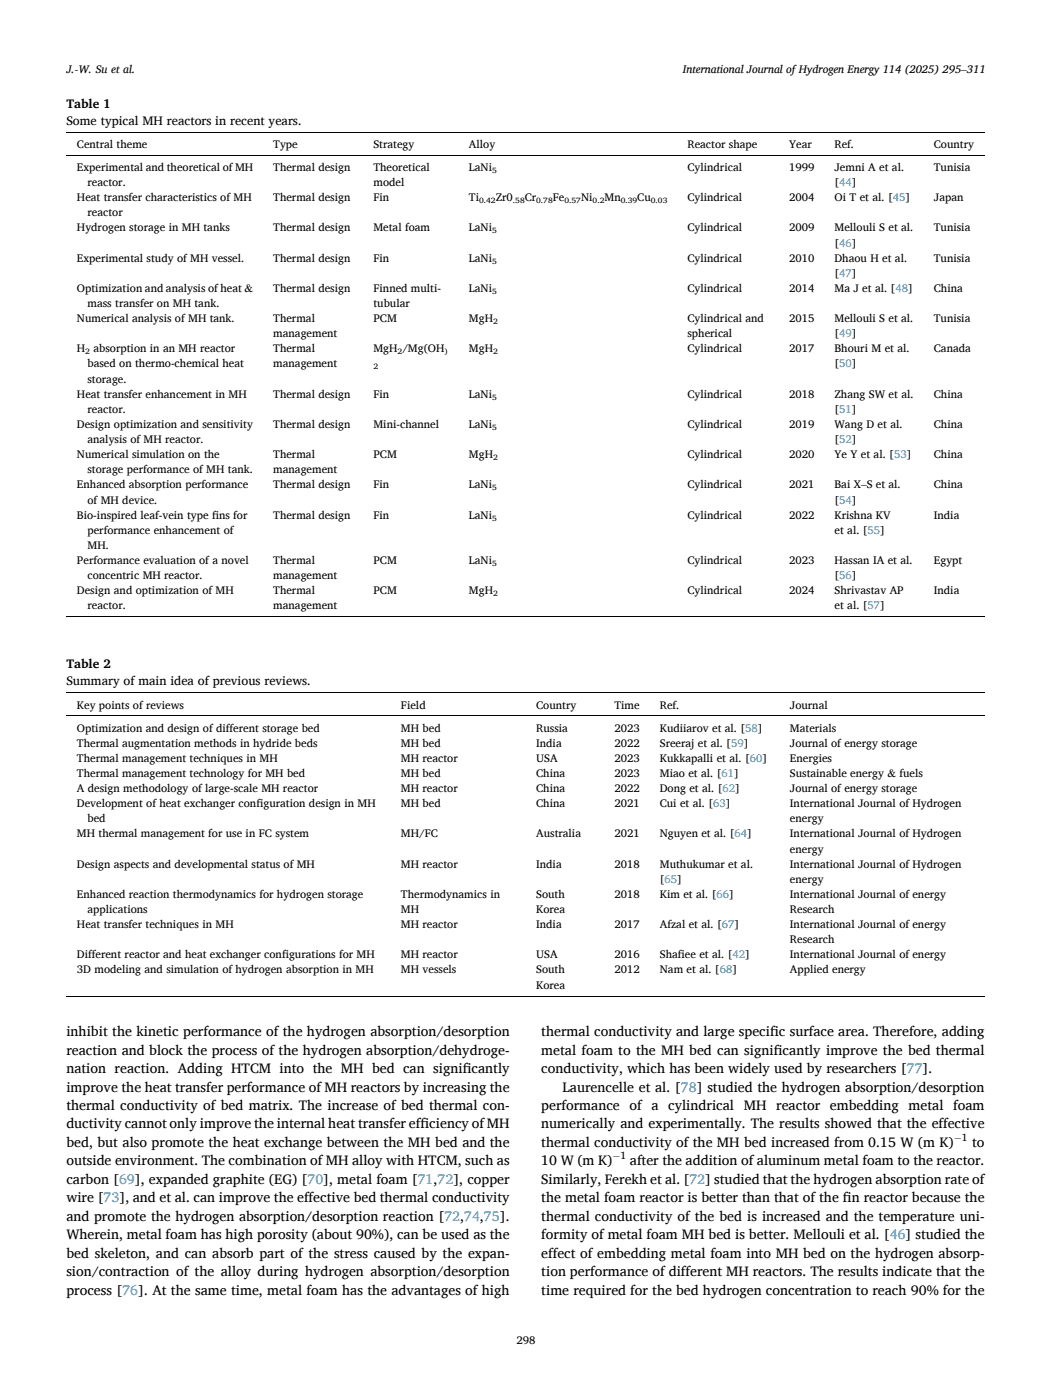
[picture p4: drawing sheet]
<svg xmlns="http://www.w3.org/2000/svg" width="210mm" height="280mm" viewBox="0 0 210 280" stroke-linecap="round" stroke-linejoin="round" font-family="sans-serif">
<defs><g id="words">
<g font-size="2.8">
<text x="13.3" y="207.3">inhibit the kinetic performance of the hydrogen absorption/desorption</text>
<text x="108.2" y="207.3">thermal conductivity and large specif</text>
<text x="153.9" y="207.3">ic surface area. Therefore, adding</text>
<text x="13.3" y="210.9">reaction and block the process of the hydrogen absorption/dehydroge-</text>
<text x="13.3" y="214.6">nation reaction. Adding HTCM into the MH bed can signif</text>
<text x="92.5" y="214.6">icantly</text>
<text x="108.2" y="210.9">metal foam to the MH bed can signif</text>
<text x="108.2" y="214.6">conductivity, which has been widely used by researchers [77].</text>
<text x="154.6" y="210.9">icantly improve the bed thermal</text>
<text x="13.3" y="218.3">improve the heat transfer performance of MH reactors by increasing the</text>
<text x="112.4" y="218.3">Laurencelle et al. [78] studied the hydrogen absorption/desorption</text>
<text x="13.3" y="222">thermal conductivity of bed matrix. The increase of bed thermal con-</text>
<text x="13.3" y="225.7">ductivity cannot only improve the internal heat transfer eff</text>
<text x="84" y="225.7">iciency ofMH</text>
<text x="108.2" y="222">performance of a cylindrical MH reactor embedding metal foam</text>
<text x="108.2" y="225.7">numerically and experimentally. The results showed that the effective</text>
<text x="13.3" y="229.4">bed, but also promote the heat exchange between the MH bed and the</text>
<text x="13.3" y="233.1">outside environment. The combination of MH alloy with HTCM, such as</text>
<text x="108.2" y="229.4">thermal conductivity of the MH bed increased from 0.15 W (m K)</text>
<text x="108.2" y="233.1">10 W (m K)</text>
<text x="125.9" y="233.1">after the addition of aluminum metal foam to the reactor.</text>
<text x="194.2" y="229.4">to</text>
<text x="13.3" y="236.8">carbon [69], expanded graphite (EG) [70], metal foam [71,72], copper</text>
<text x="108.2" y="236.8">Similarly, Ferekh et al. [72] studied that the hydrogen absorption rate of</text>
<text x="13.3" y="240.5">wire [73], and et al. can improve the effective bed thermal conductivity</text>
<text x="13.3" y="244.2">and promote the hydrogen absorption/desorption reaction [72,74,75].</text>
<text x="108.2" y="240.5">the metal foam reactor is better than that of the f</text>
<text x="108.2" y="244.2">thermal conductivity of the bed is increased and the temperature uni-</text>
<text x="168.4" y="240.5">in reactor because the</text>
<text x="13.3" y="247.9">Wherein, metal foam has high porosity (about 90%), can be used as the</text>
<text x="13.3" y="251.5">bed skeleton, and can absorb part of the stress caused by the expan-</text>
<text x="108.2" y="247.9">formity of metal foam MH bed is better. Mellouli et al. [46] studied the</text>
<text x="108.2" y="251.5">effect of embedding metal foam into MH bed on the hydrogen absorp-</text>
<text x="13.3" y="255.2">sion/contraction of the alloy during hydrogen absorption/desorption</text>
<text x="108.2" y="255.2">tion performance of different MH reactors. The results indicate that the</text>
<text x="13.3" y="258.9">process [76]. At the same time, metal foam has the advantages of high</text>
<text x="108.2" y="258.9">time required for the bed hydrogen concentration to reach 90% for the</text>
</g>
<g font-size="2.5">
<text x="13.3" y="21.6">Table 1</text>
<text x="13.3" y="24.9">Some typical MH reactors in recent years.</text>
<text x="13.3" y="133.7">Table 2</text>
<text x="13.3" y="137.1">Summary of main idea of previous reviews.</text>
</g>
<g font-size="2.2">
<text x="13.3" y="14.6">J.-W. Su et al.</text>
<text x="136.5" y="14.6">International Journal ofHydrogen Energy 114 (2025) 295–311</text>
<text x="15.4" y="29.6">Central theme</text>
<text x="54.6" y="29.6">Type</text>
<text x="74.6" y="29.6">Strategy</text>
<text x="93.7" y="29.6">Alloy</text>
<text x="137.4" y="29.6">Reactor shape</text>
<text x="157.7" y="29.6">Year</text>
<text x="166.7" y="29.6">Ref.</text>
<text x="186.6" y="29.6">Country</text>
<text x="15.4" y="34.2">Experimental and theoretical ofMH</text>
<text x="54.6" y="34.2">Thermal design</text>
<text x="74.6" y="34.2">Theoretical</text>
<text x="93.7" y="34.2">LaNi</text>
<text x="137.4" y="34.2">Cylindrical</text>
<text x="157.7" y="34.2">1999</text>
<text x="166.7" y="34.2">Jemni A et al.</text>
<text x="186.6" y="34.2">Tunisia</text>
<text x="15.4" y="40.3">Heat transfer characteristics of MH</text>
<text x="17.5" y="37.2">reactor.</text>
<text x="54.6" y="40.3">Thermal design</text>
<text x="74.6" y="37.2">model</text>
<text x="74.6" y="40.3">Fin</text>
<text x="93.7" y="40.3">Ti</text>
<text x="99" y="40.3">Zr0</text>
<text x="104.9" y="40.3">Cr</text>
<text x="110.5" y="40.3">Fe</text>
<text x="116.1" y="40.3">Ni</text>
<text x="120.8" y="40.3">Mn</text>
<text x="127.3" y="40.3">Cu</text>
<text x="137.4" y="40.3">Cylindrical</text>
<text x="157.7" y="40.3">2004</text>
<text x="166.7" y="37.2">[44]</text>
<text x="166.7" y="40.3">Oi T et al. [45]</text>
<text x="186.6" y="40.3">Japan</text>
<text x="15.4" y="46.3">Hydrogen storage in MH tanks</text>
<text x="17.5" y="43.3">reactor</text>
<text x="54.6" y="46.3">Thermal design</text>
<text x="74.6" y="46.3">Metal foam</text>
<text x="93.7" y="46.3">LaNi</text>
<text x="137.4" y="46.3">Cylindrical</text>
<text x="157.7" y="46.3">2009</text>
<text x="166.7" y="46.3">Mellouli S et al.</text>
<text x="186.6" y="46.3">Tunisia</text>
<text x="15.4" y="52.4">Experimental study of MH vessel.</text>
<text x="54.6" y="52.4">Thermal design</text>
<text x="74.6" y="52.4">Fin</text>
<text x="93.7" y="52.4">LaNi</text>
<text x="137.4" y="52.4">Cylindrical</text>
<text x="157.7" y="52.4">2010</text>
<text x="166.7" y="49.3">[46]</text>
<text x="166.7" y="52.4">Dhaou H et al.</text>
<text x="186.6" y="52.4">Tunisia</text>
<text x="15.4" y="58.4">Optimization and analysis ofheat &amp;</text>
<text x="54.6" y="58.4">Thermal design</text>
<text x="74.6" y="58.4">Finned multi-</text>
<text x="93.7" y="58.4">LaNi</text>
<text x="137.4" y="58.4">Cylindrical</text>
<text x="157.7" y="58.4">2014</text>
<text x="166.7" y="55.4">[47]</text>
<text x="166.7" y="58.4">Ma J et al. [48]</text>
<text x="186.6" y="58.4">China</text>
<text x="15.4" y="64.4">Numerical analysis of MH tank.</text>
<text x="17.5" y="61.4">mass transfer on MH tank.</text>
<text x="54.6" y="64.4">Thermal</text>
<text x="74.6" y="61.4">tubular</text>
<text x="74.6" y="64.4">PCM</text>
<text x="93.7" y="64.4">MgH</text>
<text x="137.4" y="64.4">Cylindrical and</text>
<text x="157.7" y="64.4">2015</text>
<text x="166.7" y="64.4">Mellouli S et al.</text>
<text x="186.6" y="64.4">Tunisia</text>
<text x="15.4" y="70.5">H</text>
<text x="18.7" y="70.5">absorption in an MH reactor</text>
<text x="54.6" y="70.5">Thermal</text>
<text x="54.6" y="67.5">management</text>
<text x="74.6" y="70.5">MgH /Mg(OH</text>
<text x="93.7" y="70.5">MgH</text>
<text x="137.4" y="67.5">spherical</text>
<text x="137.4" y="70.5">Cylindrical</text>
<text x="157.7" y="70.5">2017</text>
<text x="166.7" y="67.5">[49]</text>
<text x="166.7" y="70.5">Bhouri M et al.</text>
<text x="186.6" y="70.5">Canada</text>
<text x="17.5" y="73.5">based on thermo-chemical heat</text>
<text x="17.5" y="76.5">storage.</text>
<text x="54.6" y="73.5">management</text>
<text x="166.7" y="73.5">[50]</text>
<text x="15.4" y="79.6">Heat transfer enhancement in MH</text>
<text x="17.5" y="82.6">reactor.</text>
<text x="54.6" y="79.6">Thermal design</text>
<text x="74.6" y="79.6">Fin</text>
<text x="93.7" y="79.6">LaNi</text>
<text x="137.4" y="79.6">Cylindrical</text>
<text x="157.7" y="79.6">2018</text>
<text x="166.7" y="79.6">Zhang SW et al.</text>
<text x="166.7" y="82.6">[51]</text>
<text x="186.6" y="79.6">China</text>
<text x="15.4" y="85.6">Design optimization and sensitivity</text>
<text x="17.5" y="88.6">analysis of MH reactor.</text>
<text x="54.6" y="85.6">Thermal design</text>
<text x="74.6" y="85.6">Mini-channel</text>
<text x="93.7" y="85.6">LaNi</text>
<text x="137.4" y="85.6">Cylindrical</text>
<text x="157.7" y="85.6">2019</text>
<text x="166.7" y="85.6">Wang D et al.</text>
<text x="166.7" y="88.6">[52]</text>
<text x="186.6" y="85.6">China</text>
<text x="15.4" y="91.6">Numerical simulation on the</text>
<text x="17.5" y="94.7">storage performance of MH tank.</text>
<text x="54.6" y="91.6">Thermal</text>
<text x="54.6" y="94.7">management</text>
<text x="74.6" y="91.6">PCM</text>
<text x="93.7" y="91.6">MgH</text>
<text x="137.4" y="91.6">Cylindrical</text>
<text x="157.7" y="91.6">2020</text>
<text x="166.7" y="91.6">Ye Y et al. [53]</text>
<text x="186.6" y="91.6">China</text>
<text x="15.4" y="97.7">Enhanced absorption performance</text>
<text x="17.5" y="100.7">of MH device.</text>
<text x="54.6" y="97.7">Thermal design</text>
<text x="74.6" y="97.7">Fin</text>
<text x="93.7" y="97.7">LaNi</text>
<text x="137.4" y="97.7">Cylindrical</text>
<text x="157.7" y="97.7">2021</text>
<text x="166.7" y="97.7">Bai X–S et al.</text>
<text x="166.7" y="100.7">[54]</text>
<text x="186.6" y="97.7">China</text>
<text x="15.4" y="103.7">Bio-inspired leaf-vein type f</text>
<text x="17.5" y="106.8">performance enhancement of</text>
<text x="42.4" y="103.7">ins for</text>
<text x="54.6" y="103.7">Thermal design</text>
<text x="74.6" y="103.7">Fin</text>
<text x="93.7" y="103.7">LaNi</text>
<text x="137.4" y="103.7">Cylindrical</text>
<text x="157.7" y="103.7">2022</text>
<text x="166.7" y="103.7">Krishna KV</text>
<text x="166.7" y="106.8">et al. [55]</text>
<text x="186.6" y="103.7">India</text>
<text x="15.4" y="112.8">Performance evaluation of a novel</text>
<text x="17.5" y="109.8">MH.</text>
<text x="54.6" y="112.8">Thermal</text>
<text x="74.6" y="112.8">PCM</text>
<text x="93.7" y="112.8">LaNi</text>
<text x="137.4" y="112.8">Cylindrical</text>
<text x="157.7" y="112.8">2023</text>
<text x="166.7" y="112.8">Hassan IA et al.</text>
<text x="186.6" y="112.8">Egypt</text>
<text x="15.4" y="118.8">Design and optimization of MH</text>
<text x="17.5" y="115.8">concentric MH reactor.</text>
<text x="54.6" y="115.8">management</text>
<text x="54.6" y="118.8">Thermal</text>
<text x="74.6" y="118.8">PCM</text>
<text x="93.7" y="118.8">MgH</text>
<text x="137.4" y="118.8">Cylindrical</text>
<text x="157.7" y="118.8">2024</text>
<text x="166.7" y="115.8">[56]</text>
<text x="166.7" y="118.8">Shrivastav AP</text>
<text x="186.6" y="118.8">India</text>
<text x="17.5" y="121.9">reactor.</text>
<text x="54.6" y="121.9">management</text>
<text x="166.7" y="121.9">et al. [57]</text>
<text x="15.4" y="141.7">Key points of reviews</text>
<text x="80.1" y="141.7">Field</text>
<text x="107.1" y="141.7">Country</text>
<text x="122.8" y="141.7">Time</text>
<text x="131.8" y="141.7">Ref.</text>
<text x="157.8" y="141.7">Journal</text>
<text x="15.4" y="146.3">Optimization and design of different storage bed</text>
<text x="15.4" y="149.4">Thermal augmentation methods in hydride beds</text>
<text x="80.1" y="146.3">MH bed</text>
<text x="80.1" y="149.4">MH bed</text>
<text x="107.1" y="146.3">Russia</text>
<text x="107.1" y="149.4">India</text>
<text x="122.8" y="146.3">2023</text>
<text x="122.8" y="149.4">2022</text>
<text x="131.8" y="146.3">Kudiiarov et al. [58]</text>
<text x="131.8" y="149.4">Sreeraj et al. [59]</text>
<text x="157.8" y="146.3">Materials</text>
<text x="157.8" y="149.4">Journal of energy storage</text>
<text x="15.4" y="152.4">Thermal management techniques in MH</text>
<text x="15.4" y="155.4">Thermal management technology for MH bed</text>
<text x="80.1" y="152.4">MH reactor</text>
<text x="80.1" y="155.4">MH bed</text>
<text x="107.1" y="152.4">USA</text>
<text x="107.1" y="155.4">China</text>
<text x="122.8" y="152.4">2023</text>
<text x="122.8" y="155.4">2023</text>
<text x="131.8" y="152.4">Kukkapalli et al. [60]</text>
<text x="131.8" y="155.4">Miao et al. [61]</text>
<text x="157.8" y="152.4">Energies</text>
<text x="157.8" y="155.4">Sustainable energy &amp; fuels</text>
<text x="15.4" y="158.4">A design methodology of large-scale MH reactor</text>
<text x="15.4" y="161.5">Development of heat exchanger conf</text>
<text x="51.2" y="161.5">iguration design in MH</text>
<text x="80.1" y="158.4">MH reactor</text>
<text x="80.1" y="161.5">MH bed</text>
<text x="107.1" y="158.4">China</text>
<text x="107.1" y="161.5">China</text>
<text x="122.8" y="158.4">2022</text>
<text x="122.8" y="161.5">2021</text>
<text x="131.8" y="158.4">Dong et al. [62]</text>
<text x="131.8" y="161.5">Cui et al. [63]</text>
<text x="157.8" y="158.4">Journal of energy storage</text>
<text x="157.8" y="161.5">International Journal of Hydrogen</text>
<text x="15.4" y="167.5">MH thermal management for use in FC system</text>
<text x="17.5" y="164.5">bed</text>
<text x="80.1" y="167.5">MH/FC</text>
<text x="107.1" y="167.5">Australia</text>
<text x="122.8" y="167.5">2021</text>
<text x="131.8" y="167.5">Nguyen et al. [64]</text>
<text x="157.8" y="164.5">energy</text>
<text x="157.8" y="167.5">International Journal of Hydrogen</text>
<text x="15.4" y="173.5">Design aspects and developmental status of MH</text>
<text x="80.1" y="173.5">MH reactor</text>
<text x="107.1" y="173.5">India</text>
<text x="122.8" y="173.5">2018</text>
<text x="131.8" y="173.5">Muthukumar et al.</text>
<text x="157.8" y="170.5">energy</text>
<text x="157.8" y="173.5">International Journal of Hydrogen</text>
<text x="15.4" y="179.6">Enhanced reaction thermodynamics for hydrogen storage</text>
<text x="80.1" y="179.6">Thermodynamics in</text>
<text x="107.1" y="179.6">South</text>
<text x="122.8" y="179.6">2018</text>
<text x="131.8" y="176.6">[65]</text>
<text x="131.8" y="179.6">Kim et al. [66]</text>
<text x="157.8" y="176.6">energy</text>
<text x="157.8" y="179.6">International Journal of energy</text>
<text x="15.4" y="185.6">Heat transfer techniques in MH</text>
<text x="17.5" y="182.6">applications</text>
<text x="80.1" y="182.6">MH</text>
<text x="80.1" y="185.6">MH reactor</text>
<text x="107.1" y="182.6">Korea</text>
<text x="107.1" y="185.6">India</text>
<text x="122.8" y="185.6">2017</text>
<text x="131.8" y="185.6">Afzal et al. [67]</text>
<text x="157.8" y="182.6">Research</text>
<text x="157.8" y="185.6">International Journal of energy</text>
<text x="15.4" y="191.7">Different reactor and heat exchanger conf</text>
<text x="56.3" y="191.7">igurations for MH</text>
<text x="80.1" y="191.7">MH reactor</text>
<text x="107.1" y="191.7">USA</text>
<text x="122.8" y="191.7">2016</text>
<text x="131.8" y="191.7">Shaf</text>
<text x="135.4" y="191.7">iee et al. [42]</text>
<text x="157.8" y="188.7">Research</text>
<text x="157.8" y="191.7">International Journal of energy</text>
<text x="15.4" y="194.7">3D modeling and simulation of hydrogen absorption in MH</text>
<text x="80.1" y="194.7">MH vessels</text>
<text x="107.1" y="194.7">South</text>
<text x="107.1" y="197.7">Korea</text>
<text x="122.8" y="194.7">2012</text>
<text x="131.8" y="194.7">Nam et al. [68]</text>
<text x="157.8" y="194.7">Applied energy</text>
<text x="103.2" y="268.8">298</text>
</g>
<g font-size="2.1">
<text x="122.4" y="231.8">−1</text>
<text x="190.6" y="228.1">−1</text>
</g>
<g font-size="1.6">
<text x="98.3" y="34.6">5</text>
<text x="95.7" y="40.6">0.42</text>
<text x="102.5" y="40.6">.58</text>
<text x="107.1" y="40.6">0.78</text>
<text x="112.8" y="40.6">0.57</text>
<text x="118.4" y="40.6">0.2</text>
<text x="124" y="40.6">0.39</text>
<text x="130" y="40.6">0.03</text>
<text x="98.3" y="46.7">5</text>
<text x="98.3" y="52.7">5</text>
<text x="98.3" y="58.8">5</text>
<text x="98.5" y="64.8">2</text>
<text x="17" y="70.9">2</text>
<text x="79.4" y="70.9">2</text>
<text x="88.8" y="70.9">)</text>
<text x="98.5" y="70.9">2</text>
<text x="74.6" y="73.9">2</text>
<text x="98.3" y="79.9">5</text>
<text x="98.3" y="86">5</text>
<text x="98.5" y="92">2</text>
<text x="98.3" y="98.1">5</text>
<text x="98.3" y="104.1">5</text>
<text x="98.3" y="113.2">5</text>
<text x="98.5" y="119.2">2</text>
</g>
</g></defs>
<path d="M13.3 26.4h183.4" fill="none" stroke="#000" stroke-width=".2"/>
<path d="M13.3 123.5h183.4z" fill="#fff"/>
<path d="M13.3 31.1h183.4M13.3 123.4h183.4M13.3 138.6h183.4" fill="none" stroke="#000" stroke-width=".2"/>
<path d="M13.3 199.3h183.4z" fill="#fff"/>
<path d="M13.3 143.2h183.4M13.3 199.2h183.4" fill="none" stroke="#000" stroke-width=".2"/>
<use href="#words"/>
</svg>
